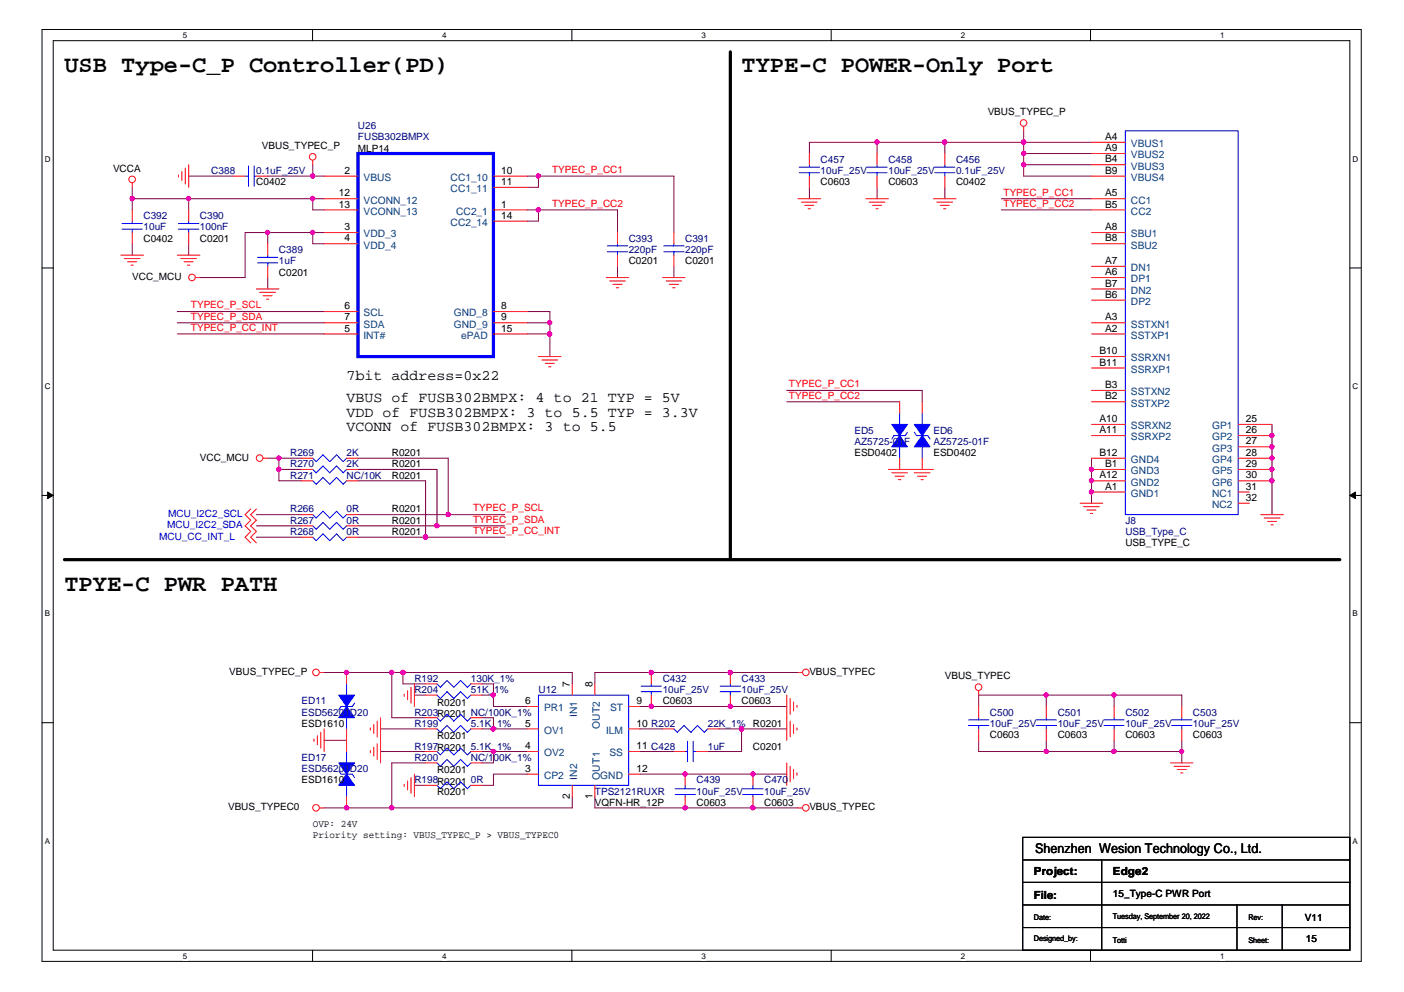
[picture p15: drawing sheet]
<svg xmlns="http://www.w3.org/2000/svg" width="297mm" height="210mm" viewBox="0 0 297 210" stroke-linecap="round" stroke-linejoin="round" font-family="sans-serif">
<defs><g id="words">
<g font-size="5">
<text x="13.6" y="15.2">USB Type-C_P Controller(PD)</text>
<text x="156.9" y="15.2">TYPE-C POWER-Only Port</text>
<text x="13.6" y="125">TPYE-C PWR PATH</text>
</g>
<g font-size="3.1">
<text x="73.3" y="80.3">7bit address=0x22</text>
<text x="73.3" y="85.1">VBUS of FUSB302BMPX: 4 to 21 TYP = 5V</text>
<text x="73.3" y="88.2">VDD of FUSB302BMPX: 3 to 5.5 TYP = 3.3V</text>
<text x="73.3" y="91.2">VCONN of FUSB302BMPX: 3 to 5.5</text>
</g>
<text font-size="2.8" x="219" y="180.4">Shenzhen Wesion Technology Co., Ltd.</text>
<g font-size="2.4">
<text x="218.7" y="185.1">Project:</text>
<text x="235.5" y="185.1">Edge2</text>
<text x="218.7" y="190.1">File:</text>
</g>
<g font-size="2.2">
<text x="233.8" y="29.6">A4</text>
<text x="233.8" y="32">A9</text>
<text x="233.8" y="34.3">B4</text>
<text x="71.7" y="41.5">12</text>
<text x="72.9" y="36.8">2</text>
<text x="106" y="36.8">10</text>
<text x="106" y="39.1">11</text>
<text x="233.8" y="41.5">A5</text>
<text x="233.8" y="36.8">B9</text>
<text x="71.7" y="43.9">13</text>
<text x="106" y="46.3">14</text>
<text x="106" y="43.9">1</text>
<text x="233.8" y="43.9">B5</text>
<text x="72.9" y="48.7">3</text>
<text x="72.9" y="51.1">4</text>
<text x="233.8" y="48.7">A8</text>
<text x="233.8" y="51.1">B8</text>
<text x="233.8" y="58.2">A6</text>
<text x="233.8" y="55.9">A7</text>
<text x="72.9" y="65.4">6</text>
<text x="106" y="65.4">8</text>
<text x="233.8" y="60.6">B7</text>
<text x="233.8" y="63">B6</text>
<text x="72.9" y="70.2">5</text>
<text x="72.9" y="67.8">7</text>
<text x="106" y="67.8">9</text>
<text x="106" y="70.2">15</text>
<text x="233.8" y="70.2">A2</text>
<text x="233.8" y="67.8">A3</text>
<text x="232.6" y="74.9">B10</text>
<text x="232.6" y="77.4">B11</text>
<text x="233.8" y="82.1">B3</text>
<text x="232.6" y="89.3">A10</text>
<text x="233.8" y="84.5">B2</text>
<text x="263.6" y="89.3">25</text>
<text x="232.6" y="91.7">A11</text>
<text x="263.6" y="91.7">26</text>
<text x="263.6" y="94">27</text>
<text x="232.6" y="101.2">A12</text>
<text x="232.6" y="96.4">B12</text>
<text x="233.8" y="98.8">B1</text>
<text x="263.6" y="98.8">29</text>
<text x="263.6" y="101.2">30</text>
<text x="263.6" y="96.4">28</text>
<text x="233.8" y="103.6">A1</text>
<text x="263.6" y="103.6">31</text>
<text x="263.6" y="106">32</text>
<text x="111.1" y="149">6</text>
<text x="120.6" y="145.4" transform="rotate(-90 120.6 145.4)">7</text>
<text x="125.3" y="145.4" transform="rotate(-90 125.3 145.4)">8</text>
<text x="134.7" y="149">9</text>
<text x="111.1" y="153.7">5</text>
<text x="134.7" y="153.7">10 R202</text>
<text x="111.1" y="158.5">4</text>
<text x="134.7" y="158.5">11 C428</text>
<text x="111.1" y="163.3">3</text>
<text x="134.7" y="163.3">12</text>
<text x="120.6" y="169.1" transform="rotate(-90 120.6 169.1)">2</text>
<text x="125.3" y="169.1" transform="rotate(-90 125.3 169.1)">1</text>
</g>
<g font-size="2.2" fill="#004080">
<text x="239.3" y="31.1">VBUS1</text>
<text x="239.3" y="33.5">VBUS2</text>
<text x="239.3" y="35.9">VBUS3</text>
<text x="76.9" y="38.3">VBUS</text>
<text x="95.3" y="38.3">CC1_10</text>
<text x="95.3" y="40.7">CC1_11</text>
<text x="239.3" y="38.3">VBUS4</text>
<text x="76.9" y="43.1">VCONN_12</text>
<text x="76.9" y="45.4">VCONN_13</text>
<text x="95.3" y="47.8">CC2_14</text>
<text x="96.5" y="45.4">CC2_1</text>
<text x="239.3" y="43.1">CC1</text>
<text x="239.3" y="45.4">CC2</text>
<text x="76.9" y="50.2">VDD_3</text>
<text x="76.9" y="52.6">VDD_4</text>
<text x="239.3" y="50.2">SBU1</text>
<text x="239.3" y="52.6">SBU2</text>
<text x="239.3" y="59.7">DP1</text>
<text x="239.3" y="57.4">DN1</text>
<text x="239.3" y="62.2">DN2</text>
<text x="239.3" y="64.5">DP2</text>
<text x="76.9" y="71.7">INT#</text>
<text x="76.9" y="66.9">SCL</text>
<text x="76.9" y="69.3">SDA</text>
<text x="96" y="66.9">GND_8</text>
<text x="96" y="69.3">GND_9</text>
<text x="97.6" y="71.7">ePAD</text>
<text x="239.3" y="71.7">SSTXP1</text>
<text x="239.3" y="69.3">SSTXN1</text>
<text x="239.3" y="76.5">SSRXN1</text>
<text x="239.3" y="83.6">SSTXN2</text>
<text x="239.3" y="78.9">SSRXP1</text>
<text x="239.3" y="86">SSTXP2</text>
<text x="239.3" y="90.8">SSRXN2</text>
<text x="239.3" y="93.2">SSRXP2</text>
<text x="256.5" y="90.8">GP1</text>
<text x="256.5" y="93.2">GP2</text>
<text x="256.5" y="95.6">GP3</text>
<text x="239.3" y="100.3">GND3</text>
<text x="239.3" y="98">GND4</text>
<text x="256.5" y="100.3">GP5</text>
<text x="256.5" y="98">GP4</text>
<text x="239.3" y="105.1">GND1</text>
<text x="239.3" y="102.8">GND2</text>
<text x="256.5" y="102.8">GP6</text>
<text x="256.5" y="105.1">NC1</text>
<text x="256.5" y="107.5">NC2</text>
<text x="115.1" y="155.3">OV1</text>
<text x="115.1" y="150.5">PR1</text>
<text x="122.1" y="151.7" transform="rotate(-90 122.1 151.7)">IN1</text>
<text x="126.9" y="154.2" transform="rotate(-90 126.9 154.2)">OUT2</text>
<text x="128.3" y="155.3">ILM</text>
<text x="129.1" y="150.5">ST</text>
<text x="115.1" y="160">OV2</text>
<text x="128.9" y="160">SS</text>
<text x="115.1" y="164.8">CP2</text>
<text x="122.1" y="165" transform="rotate(-90 122.1 165)">IN2</text>
<text x="126.9" y="165" transform="rotate(-90 126.9 165)">OUT1</text>
<text x="127" y="164.8">GND</text>
</g>
<g font-size="2.1" fill="#000080">
<text x="75.7" y="27.3">U26</text>
<text x="75.7" y="29.6">FUSB302BMPX</text>
<text x="173.6" y="34.4">C457</text>
<text x="188" y="34.4">C458</text>
<text x="202.3" y="34.4">C456</text>
<text x="44.7" y="36.8">C388</text>
<text x="54.2" y="36.8">0.1uF_25V</text>
<text x="173.6" y="36.8">10uF_25V</text>
<text x="188" y="36.8">10uF_25V</text>
<text x="202.3" y="36.8">0.1uF_25V</text>
<text x="30.4" y="46.4">C392</text>
<text x="42.3" y="46.4">C390</text>
<text x="30.4" y="48.7">10uF</text>
<text x="42.3" y="48.7">100nF</text>
<text x="59" y="53.5">C389</text>
<text x="133" y="51.2">C393</text>
<text x="133" y="53.5">220pF</text>
<text x="144.9" y="51.2">C391</text>
<text x="144.9" y="53.5">220pF</text>
<text x="59" y="55.9">1uF</text>
<text x="180.8" y="91.8">ED5</text>
<text x="180.8" y="94.1">AZ5725-01F</text>
<text x="197.5" y="91.8">ED6</text>
<text x="197.5" y="94.1">AZ5725-01F</text>
<text x="61.4" y="101.3">R271</text>
<text x="61.4" y="96.5">R269</text>
<text x="61.4" y="98.9">R270</text>
<text x="73.3" y="101.3">NC/10K</text>
<text x="73.3" y="96.5">2K</text>
<text x="73.3" y="98.9">2K</text>
<text x="61.4" y="108.4">R266</text>
<text x="61.4" y="110.8">R267</text>
<text x="61.4" y="113.2">R268</text>
<text x="73.3" y="108.4">0R</text>
<text x="73.3" y="110.8">0R</text>
<text x="73.3" y="113.2">0R</text>
<text x="238.1" y="110.8">J8</text>
<text x="238.1" y="113.2">USB_Type_C</text>
<text x="63.8" y="149">ED11</text>
<text x="87.7" y="146.7">R204</text>
<text x="87.7" y="144.2">R192</text>
<text x="99.6" y="146.7">51K_1%</text>
<text x="99.6" y="144.2">130K_1%</text>
<text x="113.9" y="146.7">U12</text>
<text x="140.2" y="144.2">C432</text>
<text x="140.2" y="146.7">10uF_25V</text>
<text x="156.9" y="144.2">C433</text>
<text x="156.9" y="146.7">10uF_25V</text>
<text x="63.8" y="151.4">ESD56201D20</text>
<text x="87.7" y="153.8">R199</text>
<text x="87.7" y="151.4">R203R0201 NC/100K_1%</text>
<text x="99.6" y="153.8">5.1K_1%</text>
<text x="149.7" y="153.8">22K_1%</text>
<text x="209.4" y="151.4">C500</text>
<text x="209.4" y="153.8">10uF_25V</text>
<text x="223.8" y="151.4">C501</text>
<text x="223.8" y="153.8">10uF_25V</text>
<text x="238.1" y="151.4">C502</text>
<text x="238.1" y="153.8">10uF_25V</text>
<text x="252.4" y="151.4">C503</text>
<text x="252.4" y="153.8">10uF_25V</text>
<text x="63.8" y="161">ED17</text>
<text x="87.7" y="161">R200</text>
<text x="87.7" y="158.6">R197R0201</text>
<text x="99.6" y="161">NC/100K_1%</text>
<text x="99.6" y="158.6">5.1K_1%</text>
<text x="149.7" y="158.6">1uF</text>
<text x="63.8" y="163.4">ESD56201D20</text>
<text x="87.7" y="165.7">R198R0201</text>
<text x="99.6" y="165.7">0R</text>
<text x="147.4" y="165.7">C439</text>
<text x="161.7" y="165.7">C470</text>
<text x="125.9" y="168.1">TPS2121RUXR</text>
<text x="147.4" y="168.1">10uF_25V</text>
<text x="161.7" y="168.1">10uF_25V</text>
</g>
<g font-size="2.1">
<text x="209" y="24.4">VBUS_TYPEC_P</text>
<text x="55.4" y="31.6">VBUS_TYPEC_P</text>
<text x="75.7" y="32.1">MLP14</text>
<text x="23.9" y="36.3">VCCA</text>
<text x="54.2" y="39.2">C0402</text>
<text x="173.6" y="39.2">C0603</text>
<text x="188" y="39.2">C0603</text>
<text x="202.3" y="39.2">C0402</text>
<text x="30.4" y="51.2">C0402</text>
<text x="42.3" y="51.2">C0201</text>
<text x="28" y="59.3">VCC_MCU</text>
<text x="59" y="58.3">C0201</text>
<text x="133" y="55.9">C0201</text>
<text x="144.9" y="55.9">C0201</text>
<text x="42.3" y="97.5">VCC_MCU</text>
<text x="82.9" y="101.3">R0201</text>
<text x="82.9" y="96.5">R0201</text>
<text x="82.9" y="98.9">R0201</text>
<text x="180.8" y="96.5">ESD0402</text>
<text x="197.5" y="96.5">ESD0402</text>
<text x="82.9" y="108.4">R0201</text>
<text x="82.9" y="110.8">R0201</text>
<text x="82.9" y="113.2">R0201</text>
<text x="238.1" y="115.6">USB_TYPE_C</text>
<text x="48.5" y="142.8">VBUS_TYPEC_P</text>
<text x="171.2" y="142.8">VBUS_TYPEC</text>
<text x="199.9" y="143.8">VBUS_TYPEC</text>
<text x="92.5" y="149.3">R0201</text>
<text x="140.2" y="149">C0603</text>
<text x="156.9" y="149">C0603</text>
<text x="63.8" y="153.8">ESD1610</text>
<text x="159.3" y="153.8">R0201</text>
<text x="92.5" y="156.4">R0201</text>
<text x="159.3" y="158.6">C0201</text>
<text x="209.4" y="156.2">C0603</text>
<text x="223.8" y="156.2">C0603</text>
<text x="238.1" y="156.2">C0603</text>
<text x="252.4" y="156.2">C0603</text>
<text x="63.8" y="165.7">ESD1610</text>
<text x="92.5" y="163.6">R0201</text>
<text x="48.3" y="171.5">VBUS_TYPEC0</text>
<text x="92.5" y="168.1">R0201</text>
<text x="125.9" y="170.5">VQFN-HR_12P</text>
<text x="147.4" y="170.5">C0603</text>
<text x="161.7" y="170.5">C0603</text>
<text x="171.2" y="171.5">VBUS_TYPEC</text>
<text x="66.2" y="177.4">Priority setting: VBUS_TYPEC_P &gt; VBUS_TYPEC0</text>
<text x="66.2" y="175">OVP: 24V</text>
<text x="235.5" y="189.9">15_Type-C PWR Port</text>
<text x="276.1" y="194.9">V11</text>
<text x="276.3" y="199.4">15</text>
</g>
<g font-size="2.1" fill="#f00">
<text x="116.8" y="36.6">TYPEC_P_CC1</text>
<text x="212.3" y="41.4">TYPEC_P_CC1</text>
<text x="116.8" y="43.7">TYPEC_P_CC2</text>
<text x="212.3" y="43.7">TYPEC_P_CC2</text>
<text x="40.4" y="65.2">TYPEC_P_SCL</text>
<text x="40.4" y="67.6">TYPEC_P_SDA</text>
<text x="40.4" y="70">TYPEC_P_CC_INT</text>
<text x="166.9" y="81.9">TYPEC_P_CC1</text>
<text x="166.9" y="84.3">TYPEC_P_CC2</text>
<text x="100.1" y="113">TYPEC_P_CC_INT</text>
<text x="100.1" y="110.6">TYPEC_P_SDA</text>
<text x="100.1" y="108.2">TYPEC_P_SCL</text>
</g>
<g font-size="2.1" fill="#00f">
<text x="35.4" y="111.8">MCU_I2C2_SDA</text>
<text x="35.6" y="109.4">MCU_I2C2_SCL</text>
<text x="33.7" y="114.2">MCU_CC_INT_L</text>
</g>
<g font-size="1.7">
<text x="38.7" y="8">5</text>
<text x="93.6" y="8">4</text>
<text x="148.4" y="8">3</text>
<text x="203.3" y="8">2</text>
<text x="258.1" y="8">1</text>
<text x="9.5" y="34.2">D</text>
<text x="286.2" y="34.2">D</text>
<text x="9.5" y="82.3">C</text>
<text x="286.2" y="82.3">C</text>
<text x="9.5" y="130.4">B</text>
<text x="286.2" y="130.4">B</text>
<text x="9.5" y="178.5">A</text>
<text x="286.2" y="178.5">A</text>
<text x="218.7" y="194.7">Date:</text>
<text x="235.5" y="194.4">Tuesday, September 20, 2022</text>
<text x="264.1" y="194.7">Rev:</text>
<text x="38.7" y="202.8">5</text>
<text x="93.6" y="202.8">4</text>
<text x="148.4" y="202.8">3</text>
<text x="203.3" y="202.8">2</text>
<text x="218.7" y="199.2">Designed_by:</text>
<text x="235.5" y="199.4">Totti</text>
<text x="258.1" y="202.8">1</text>
<text x="264.1" y="199.4">Sheet:</text>
</g>
</g></defs>
<path d="M8.9 6.2h279.1v197.2h-279.1zM11.3 8.6h274.3v192.5h-274.3z" fill="none" stroke="#000" stroke-width=".21"/>
<g fill="#fff">
<path d="M38.7 6.5h.9v1.9h-.9z"/>
<path d="M38.7 201.3h.9v1.9h-.9z"/>
</g>
<path d="M66.1 6.2v2.4M66.1 201.1v2.3" fill="none" stroke="#000" stroke-width=".21"/>
<g fill="#fff">
<path d="M93.6 6.5h.9v1.9h-.9z"/>
<path d="M93.6 201.3h.9v1.9h-.9z"/>
</g>
<path d="M121 6.2v2.4M121 201.1v2.3" fill="none" stroke="#000" stroke-width=".21"/>
<g fill="#fff">
<path d="M148.4 6.5h1v1.9h-1z"/>
<path d="M148.4 201.3h1v1.9h-1z"/>
</g>
<path d="M175.9 6.2v2.4M175.9 201.1v2.3" fill="none" stroke="#000" stroke-width=".21"/>
<g fill="#fff">
<path d="M203.3 6.5h.9v1.9h-.9z"/>
<path d="M203.3 201.3h.9v1.9h-.9z"/>
</g>
<path d="M230.7 6.2v2.4M230.7 201.1v2.3" fill="none" stroke="#000" stroke-width=".21"/>
<g fill="#fff">
<path d="M258.1 6.5h1v1.9h-1z"/>
<path d="M258.1 201.3h1v1.9h-1z"/>
<path d="M9.5 32.7h1.2v1.9h-1.2z"/>
<path d="M286.2 32.7h1.2v1.9h-1.2z"/>
<path d="M9.5 80.7h1.2v1.9h-1.2z"/>
<path d="M286.2 80.7h1.2v1.9h-1.2z"/>
</g>
<path d="M8.9 56.7h2.4M285.6 56.7h2.4" fill="none" stroke="#000" stroke-width=".21"/>
<g fill="#fff">
<path d="M9.5 128.9h1.1v1.9h-1.1z"/>
<path d="M286.2 128.9h1.1v1.9h-1.1z"/>
</g>
<path d="M8.9 104.8h2.4M285.6 104.8h2.4" fill="none" stroke="#000" stroke-width=".21"/>
<g fill="#000" stroke="#000" stroke-width=".21">
<path d="M10.1 104.1l1.2 .7-1.2 .7z" fill-rule="evenodd"/>
<path d="M285.6 104.8l1.2-.7v1.4z" fill-rule="evenodd"/>
</g>
<g fill="#fff">
<path d="M9.5 177h1.1v1.9h-1.1z"/>
<path d="M286.2 177h1.1v1.9h-1.1z"/>
</g>
<path d="M8.9 152.9h2.4M285.6 152.9h2.4M216.4 177.2h69.2v23.9h-69.2zM216.4 196.3h69.2M216.4 191.5h69.2M216.4 186.7h69.2M216.4 182h69.2M233.1 182v19.1M261.7 191.5v9.6M271.3 191.5v9.6" fill="none" stroke="#000" stroke-width=".21"/>
<path d="M154.5 11v107.4M13.6 118.4h269.9" fill="none" stroke="#000" stroke-width=".68"/>
<g fill="none" stroke="#800040" stroke-width=".21">
<path d="M28 39.6v4.8M39.9 37.3h9.5M56.6 37.3h12M66.2 34.9v2.4M111.5 37.3h31.1v11.9M113.9 37.3v2.3h-2.4M171.2 39.6v2.5M185.5 30.1v2.4M185.5 39.6v2.5M199.9 30.1v2.4M199.9 39.6v2.5M216.6 27.7v9.6h14.3"/>
<path d="M216.6 34.9h14.3M216.6 32.5h14.3M230.9 30.1h-59.7v2.4M28 42.1h40.6M28 51.6v2.4M39.9 42.1v2.3M39.9 51.6v2.4M56.6 49.2v2.4M56.6 58.7v2.4M66.2 42.1v2.3h2.4M66.2 49.2v2.4h2.4M68.6 49.2h-16.7v9.5h-9.6"/>
<path d="M111.5 44.4h19.1v4.8M113.9 44.4v2.4h-2.4M130.6 56.4v2.3M142.6 56.4v2.3M211.8 42.1h19.1M211.8 44.4h19.1M37.5 65.9h31.1M37.5 68.3h31.1M37.5 70.7h31.1M111.5 65.9h4.8v9.6M111.5 68.3h4.8M111.5 70.7h4.8"/>
<path d="M56.6 97h7.2M59 97v4.7h4.8M59 99.3h4.8M75.7 99.3h16.8v12M75.7 97h19.1v11.9M166.5 85h23.8M166.5 82.6h28.6v2.4M230.9 97v9.5M269.1 89.8v19.1M54.2 108.9h9.6M54.2 111.3h9.6M54.2 113.7h9.6"/>
<path d="M75.7 108.9h31.1M75.7 111.3h31.1M75.7 113.7h31.1M75.7 101.7h14.3v12M68.6 142.3h52.5v2.4M68.6 156.6h4.7M80.5 159h9.5M80.5 154.2h9.5M82.9 142.3v9.6h7.1M85.3 142.3v2.4h4.7M87.7 147.1h2.3M102 159h9.5"/>
<path d="M102 154.2h9.5M102 144.7h2.4v4.8h7.1M102 151.9h2.4v2.3M102 147.1h2.4M104.4 159v2.4h-2.4M135.4 159h7.2M135.4 154.2h4.8M135.4 149.5h31.1M152.1 154.2h14.4M156.9 154.2v4.8h-7.2M168.8 142.3h-42.9v2.4M207.1 156.6v2.4h42.9"/>
<path d="M207.1 149.5v-2.4h42.9v2.4M221.4 147.1v2.4M221.4 156.6v2.4M235.7 147.1v2.4M235.7 156.6v2.4M250 156.6v4.8M87.7 166.2h2.3M90 161.4h-7.1v9.6M111.5 163.8h-7.1v2.4h-2.4M121.1 168.6v2.4h-52.5M125.9 168.6v2.4h42.9M135.4 163.8h31.1"/>
</g>
<g fill="#f0f" stroke="#f0f" stroke-width=".21">
<circle cx="156.9" cy="154.2" r=".47"/>
<circle cx="104.3" cy="154.2" r=".47"/>
<circle cx="104.4" cy="147.1" r=".46"/>
<circle cx="104.4" cy="159" r=".46"/>
<circle cx="82.8" cy="142.3" r=".46"/>
<circle cx="73.3" cy="142.3" r=".47"/>
<circle cx="82.9" cy="170.9" r=".45"/>
<circle cx="73.3" cy="170.9" r=".46"/>
<circle cx="85.3" cy="142.3" r=".47"/>
<circle cx="159.3" cy="170.9" r=".45"/>
<circle cx="145" cy="170.9" r=".46"/>
<circle cx="159.3" cy="163.8" r=".45"/>
<circle cx="145" cy="163.8" r=".46"/>
<circle cx="154.5" cy="149.4" r=".46"/>
<circle cx="137.8" cy="149.4" r=".46"/>
<circle cx="154.5" cy="142.3" r=".46"/>
<circle cx="137.8" cy="142.3" r=".46"/>
<circle cx="216.6" cy="34.8" r=".47"/>
<circle cx="199.8" cy="30.1" r=".47"/>
<circle cx="185.5" cy="30.1" r=".46"/>
<circle cx="66.1" cy="49.2" r=".45"/>
<circle cx="113.9" cy="37.2" r=".45"/>
<circle cx="113.9" cy="44.4" r=".45"/>
<circle cx="116.3" cy="68.3" r=".46"/>
<circle cx="116.3" cy="70.7" r=".47"/>
<circle cx="66.1" cy="37.2" r=".45"/>
<circle cx="27.9" cy="42" r=".46"/>
<circle cx="66.1" cy="42" r=".46"/>
<circle cx="39.9" cy="42" r=".46"/>
<circle cx="56.6" cy="49.2" r=".46"/>
<circle cx="269.1" cy="92.1" r=".45"/>
<circle cx="269.1" cy="94.5" r=".46"/>
<circle cx="269.1" cy="96.9" r=".45"/>
<circle cx="269.1" cy="99.3" r=".45"/>
<circle cx="269.1" cy="101.7" r=".46"/>
<circle cx="216.6" cy="30.1" r=".47"/>
<circle cx="216.6" cy="32.5" r=".46"/>
<circle cx="90" cy="113.6" r=".46"/>
<circle cx="92.4" cy="111.2" r=".46"/>
<circle cx="94.8" cy="108.9" r=".45"/>
<circle cx="230.9" cy="99.3" r=".45"/>
<circle cx="230.9" cy="101.7" r=".46"/>
<circle cx="230.9" cy="104.1" r=".45"/>
<circle cx="250" cy="159" r=".45"/>
<circle cx="221.3" cy="159" r=".45"/>
<circle cx="235.7" cy="159" r=".46"/>
<circle cx="221.3" cy="147.1" r=".45"/>
<circle cx="235.7" cy="147.1" r=".46"/>
<circle cx="59" cy="99.3" r=".45"/>
<circle cx="59" cy="96.9" r=".45"/>
</g>
<g fill="none" stroke="#f00" stroke-width=".21">
<path d="M28 38.7v.9M37.8 37v.5M38.5 36.3v1.9M39.2 35.6v3.3M39.9 34.9v4.7M49.4 37.3h2.5M54.2 37.3h2.4M66.2 33.9v1M68.6 37.3h7.1M104.4 37.3h7.1M104.4 39.6h7.1M171.2 32.5v2.4"/>
<path d="M171.2 37.3v2.3M185.5 32.5v2.4M185.5 37.3v2.3M199.9 32.5v2.4M199.9 37.3v2.3M216.6 26.8v.9M230.9 37.3h7.2M230.9 30.1h7.2M230.9 32.5h7.2M230.9 34.9h7.2M25.6 54h4.8M26.3 54.7h3.3"/>
<path d="M27 55.4h1.9M27.7 56.1h.5M28 44.4v2.4M28 49.2v2.4M37.5 54h4.8M38.2 54.7h3.4M38.9 55.4h2M39.7 56.1h.4M39.9 44.4v2.4M39.9 49.2v2.4M41.4 58.7h.9M56.6 51.6v2.4"/>
<path d="M56.6 56.4v2.3M68.6 42.1h7.1M68.6 49.2h7.1M68.6 44.4h7.1M68.6 51.6h7.1M104.4 44.4h7.1M104.4 46.8h7.1M128.3 58.7h4.7M129 59.5h3.3M130.6 49.2v2.4M130.6 54v2.4M140.2 58.7h4.7"/>
<path d="M140.9 59.5h3.3M142.6 49.2v2.4M142.6 54v2.4M168.8 42.1h4.8M169.5 42.8h3.4M170.3 43.4h1.9M171 44.2h.4M183.2 42.1h4.8M183.9 42.8h3.3M184.6 43.4h1.9M185.3 44.2h.5M197.5 42.1h4.8"/>
<path d="M198.2 42.8h3.3M198.9 43.4h1.9M199.6 44.2h.5M230.9 42.1h7.2M230.9 58.7h7.2M230.9 56.4h7.2M230.9 49.2h7.2M230.9 44.4h7.2M230.9 51.6h7.2M54.2 61.1h4.8M54.9 61.9h3.4M55.7 62.6h1.9"/>
<path d="M56.4 63.3h.5M68.6 70.7h7.1M68.6 68.3h7.1M68.6 65.9h7.1M104.4 70.7h7.1M104.4 68.3h7.1M104.4 65.9h7.1M113.9 75.5h4.8M114.6 76.2h3.4M115.4 76.9h1.9M116.1 77.6h.4M129.7 60.2h1.9"/>
<path d="M130.4 60.9h.5M141.6 60.2h2M142.3 60.9h.5M230.9 75.5h7.2M230.9 61.1h7.2M230.9 70.7h7.2M230.9 68.3h7.2M230.9 63.5h7.2M230.9 77.9h7.2M55.7 97h.9M63.8 99.3h2.4M63.8 97h2.4"/>
<path d="M73.3 99.3h2.4M73.3 97h2.4M188 99.3h9.5M190.3 85v2.4M190.3 97v2.3M195.1 85v2.4M195.1 97v2.3M230.9 99.3h7.2M230.9 97h7.2M230.9 89.8h7.2M230.9 92.2h7.2M230.9 82.6h7.2"/>
<path d="M230.9 85h7.2M262 99.3h7.1M262 97h7.1M262 89.8h7.1M262 92.2h7.1M262 94.5h7.1M53 107.7l-1.1 1.2 1.1 1.2-1.1 1.2 1.1 1.2-1.1 1.2 1.1 1.2M54.2 107.7l-1.2 1.2 1.2 1.2-1.2 1.2 1.2 1.2-1.2 1.2 1.2 1.2M63.8 108.9h2.4M63.8 101.7h2.4M63.8 111.3h2.4M63.8 113.7h2.4"/>
<path d="M73.3 108.9h2.4M73.3 101.7h2.4M73.3 111.3h2.4M73.3 113.7h2.4M188.7 100h3.3M189.4 100.8h1.9M190.1 101.5h.5M193.4 100h3.4M194.1 100.8h1.9M194.9 101.5h.4M228.5 106.5h4.8M229.2 107.2h3.4"/>
<path d="M230 107.9h1.9M230.7 108.6h.4M230.9 101.7h7.2M230.9 104.1h7.2M262 106.5h2.3M262 101.7h7.1M262 104.1h2.3M266.7 108.9h4.8M267.5 109.6h3.3M268.2 110.3h1.9M268.9 111.1h.5M66.4 156.4v.5"/>
<path d="M67.1 155.7v1.9M67.6 142.3h1M67.9 155v3.3M68.6 154.2v4.8M73.3 142.3v2.4M73.3 154.2v4.8M78.4 154v.5M78.4 158.8v.5M79.1 153.3v1.9M79.1 158.1v1.9M79.8 152.6v3.3M79.8 157.4v3.3"/>
<path d="M80.5 151.9v9.5M85.5 146.9v.4M86.2 146.1v2M87 145.4v3.4M87.7 144.7v4.8M90 147.1h2.5M90 144.7h2.5M90 154.2h2.5M90 151.9h2.5M90 159h2.5M99.6 147.1h2.4M99.6 144.7h2.4"/>
<path d="M99.6 154.2h2.4M99.6 151.9h2.4M99.6 159h2.4M111.5 154.2h2.4M111.5 159h2.4M111.5 149.5h2.4M121.1 144.7v2.4M125.9 144.7v2.4M133 154.2h2.4M133 159h2.4M133 149.5h2.4M137.8 142.3v2.4"/>
<path d="M137.8 147.1v2.4M140.2 154.2h2.4M142.6 159h2.3M147.4 159h2.3M149.7 154.2h2.4M154.5 142.3v2.4M154.5 147.1v2.4M166.5 147.1v9.5M167.2 147.8v3.3M167.2 152.6v3.3M167.9 148.5v1.9M167.9 153.3v1.9"/>
<path d="M168.6 149.2v.5M168.6 154v.5M168.8 142.3h1M207.1 146.1v1M207.1 149.5v2.4M207.1 154.2v2.4M221.4 149.5v2.4M221.4 154.2v2.4M235.7 149.5v2.4M235.7 154.2v2.4M250 149.5v2.4M250 154.2v2.4"/>
<path d="M67.6 171h1M73.3 168.6v2.4M85.5 166v.4M86.2 165.2v1.9M87 164.5v3.4M87.7 163.8v4.8M90 161.4h2.5M90 166.2h2.5M99.6 161.4h2.4M99.6 166.2h2.4M111.5 163.8h2.4M121.1 166.2v2.4"/>
<path d="M125.9 166.2v2.4M133 163.8h2.4M144.9 163.8v2.4M144.9 168.6v2.4M159.3 163.8v2.4M159.3 168.6v2.4M166.5 161.4v4.8M167.2 162.2v3.3M167.9 162.8v2M168.6 163.5v.6M168.8 171h1M247.6 161.4h4.8"/>
<path d="M248.4 162.2h3.3M249 162.8h2M249.8 163.5h.5"/>
<circle cx="28" cy="38" r=".7"/>
<circle cx="66.1" cy="33.2" r=".7"/>
<circle cx="216.6" cy="26" r=".7"/>
<circle cx="40.6" cy="58.7" r=".7"/>
<circle cx="54.9" cy="96.9" r=".7"/>
<circle cx="66.9" cy="142.3" r=".7"/>
<circle cx="170.5" cy="142.3" r=".7"/>
<circle cx="207" cy="145.4" r=".7"/>
<circle cx="66.9" cy="170.9" r=".7"/>
<circle cx="170.5" cy="170.9" r=".7"/>
</g>
<g fill="none" stroke="#00f" stroke-width=".21">
<path d="M51.9 37.3h.7M52.6 35.1v4.3M53.8 37.3h.4M53.8 35.1v4.3M169.1 36.5h4.3M169.1 35.4h4.3M171.2 34.9v.5M171.2 36.5v.8M183.4 36.5h4.3M183.4 35.4h4.3M185.5 34.9v.5M185.5 36.5v.8"/>
<path d="M197.7 36.5h4.3M197.7 35.4h4.3M199.9 34.9v.5M199.9 36.5v.8M238.1 27.7h23.9v81.2h-23.9zM25.8 48.5h4.3M25.8 47.3h4.3M28 46.8v.5M28 48.5v.7M37.8 48.5h4.3M37.8 47.3h4.3M39.9 46.8v.5"/>
<path d="M39.9 48.5v.7M54.5 55.6h4.3M54.5 54.5h4.3M56.6 54v.5M56.6 55.6v.8M128.5 53.3h4.3M128.5 52h4.3M130.6 51.6v.4M130.6 53.3v.7M140.4 53.3h4.3M140.4 52h4.3M142.6 51.6v.4"/>
<path d="M142.6 53.3v.7M66.2 97l.7 .7 1.4-1.5 1.5 1.5 1.4-1.5 1.4 1.5 .7-.7M66.2 99.3l.7 .7 1.4-1.4 1.5 1.4 1.4-1.4 1.4 1.4 .7-.7M190.3 87.4v2.4M190.3 94.5v2.5M192 91.5l-.5 .7h-2.4l-.4 .7M193.4 91.5l.5 .7h2.4l.5 .7M195.1 87.4v2.4M195.1 94.5v2.5M66.2 101.7l.7 .8 1.4-1.5 1.5 1.5 1.4-1.5 1.4 1.5 .7-.8M66.2 108.9l.7 .7 1.4-1.4 1.5 1.4 1.4-1.4 1.4 1.4 .7-.7M66.2 111.3l.7 .7 1.4-1.5 1.5 1.5 1.4-1.5 1.4 1.5 .7-.7"/>
<path d="M66.2 113.7l.7 .7 1.4-1.4 1.5 1.4 1.4-1.4 1.4 1.4 .7-.7M73.3 144.7v2.4M73.3 151.9v2.3M73.3 159v2.4M75 148.8l-.5 .7h-2.4l-.4 .7M92.5 147.1l.7 .7 1.4-1.4 1.4 1.4 1.5-1.4 1.4 1.4 .7-.7M92.5 144.7l.7 .7 1.4-1.4 1.4 1.4 1.5-1.4 1.4 1.4 .7-.7M92.5 154.2l.7 .8 1.4-1.5 1.4 1.5 1.5-1.5 1.4 1.5 .7-.8M92.5 151.9l.7 .7 1.4-1.5 1.4 1.5 1.5-1.5 1.4 1.5 .7-.7M92.5 159l.7 .7 1.4-1.4 1.4 1.4 1.5-1.4 1.4 1.4 .7-.7M113.9 147.1h19.1v19.1h-19.1zM135.6 146.4h4.4"/>
<path d="M135.6 145.2h4.4M137.8 144.7v.5M137.8 146.4v.7M142.6 154.2l.7 .8 1.4-1.5 1.5 1.5 1.4-1.5 1.4 1.5 .7-.8M144.9 159h.6M145.5 156.9v4.3M146.6 159h.8M146.6 156.9v4.3M152.4 146.4h4.3M152.4 145.2h4.3M154.5 144.7v.5M154.5 146.4v.7"/>
<path d="M204.9 153.5h4.3M204.9 152.3h4.3M207.1 151.9v.4M207.1 153.5v.7M219.2 153.5h4.3M219.2 152.3h4.3M221.4 151.9v.4M221.4 153.5v.7M233.6 153.5h4.2M233.6 152.3h4.2M235.7 151.9v.4M235.7 153.5v.7"/>
<path d="M247.9 153.5h4.3M247.9 152.3h4.3M250 151.9v.4M250 153.5v.7M71.7 163.1l.4 .7h2.4l.5 .7M73.3 166.2v2.4M92.5 161.4l.7 .8 1.4-1.5 1.4 1.5 1.5-1.5 1.4 1.5 .7-.8M92.5 166.2l.7 .7 1.4-1.4 1.4 1.4 1.5-1.4 1.4 1.4 .7-.7M142.8 166.9h4.3M142.8 168.1h4.3M144.9 166.2v.7M144.9 168.1v.5"/>
<path d="M157.1 166.9h4.4M157.1 168.1h4.4M159.3 166.2v.7M159.3 168.1v.5"/>
</g>
<g fill="#00f" stroke="#00f" stroke-width=".21">
<path d="M193.4 89.8h3.4l-1.7 2.4z" fill-rule="evenodd"/>
<path d="M195.1 92.2l1.7 2.3h-3.4z" fill-rule="evenodd"/>
<path d="M188.7 89.8h3.3l-1.7 2.4z" fill-rule="evenodd"/>
<path d="M190.3 92.2l1.7 2.3h-3.3z" fill-rule="evenodd"/>
<path d="M71.7 147.1h3.3l-1.7 2.4z" fill-rule="evenodd"/>
<path d="M73.3 149.5l1.7 2.4h-3.3z" fill-rule="evenodd"/>
<path d="M73.3 163.8l1.7 2.4h-3.3z" fill-rule="evenodd"/>
<path d="M71.7 161.4h3.3l-1.7 2.4z" fill-rule="evenodd"/>
</g>
<path d="M75.7 32.5h28.7v43h-28.7z" fill="none" stroke="#00f" stroke-width=".68"/>
<use href="#words"/>
</svg>
